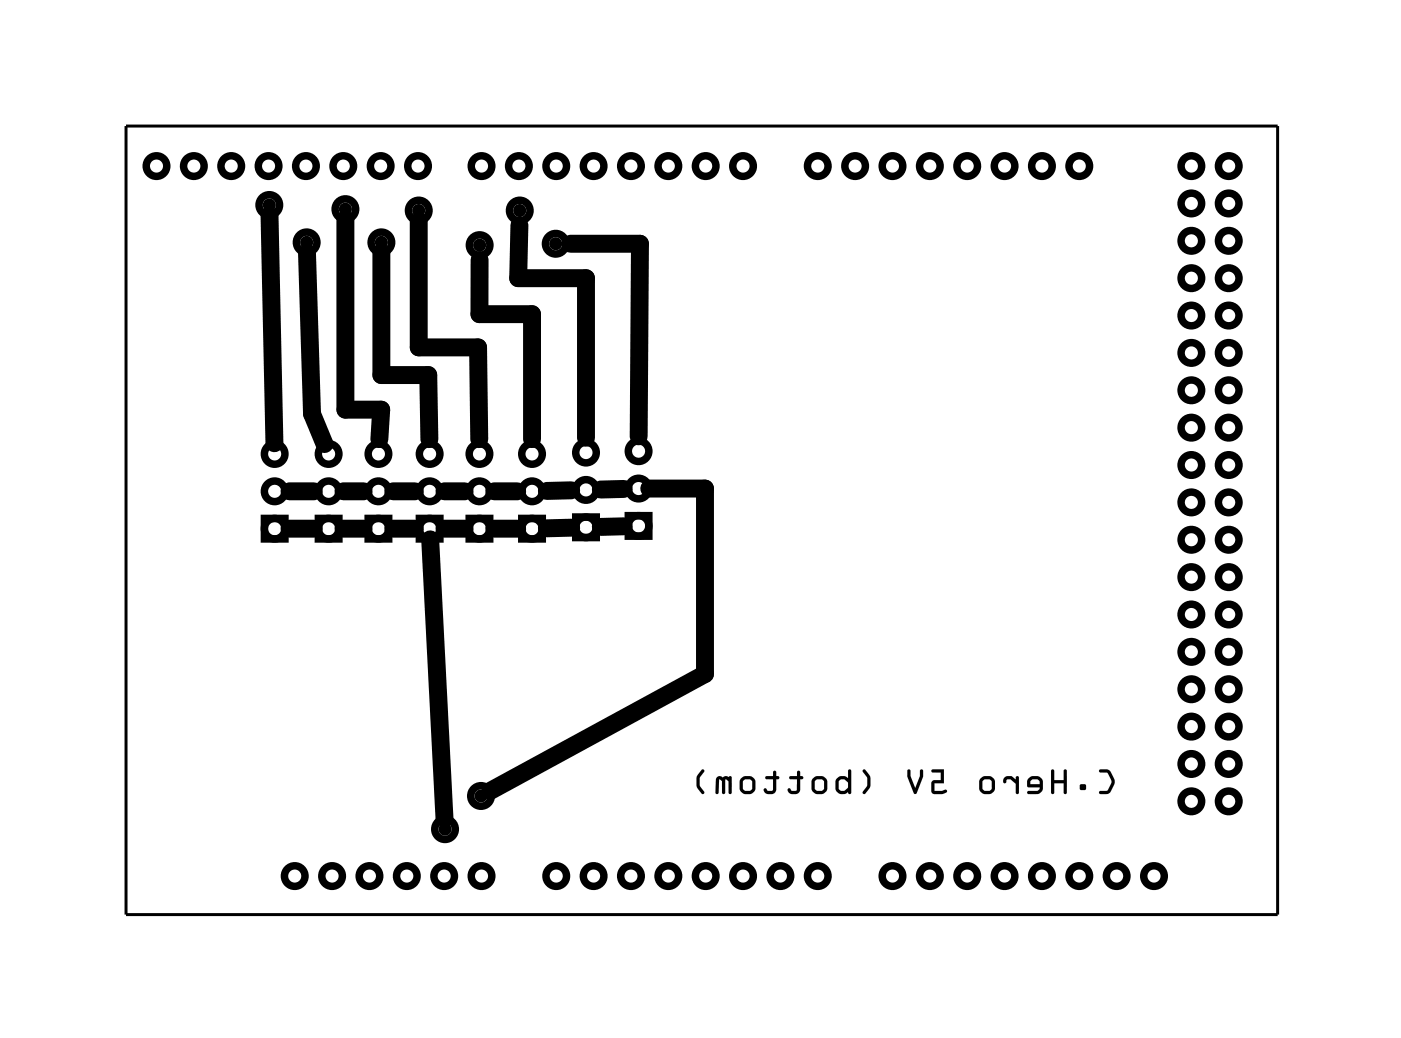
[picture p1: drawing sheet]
<svg xmlns="http://www.w3.org/2000/svg" width="95mm" height="71mm" viewBox="0 0 95 71" stroke-linecap="round" stroke-linejoin="round" font-family="sans-serif">
<path d="M8.6 8.6h78.3v53.6h-78.3z" fill="none" stroke="#000" stroke-width=".2"/>
<g fill="none" stroke="#000" stroke-width=".51">
<path d="M18 35.2h1.4v1.4h-1.4zM21.6 35.2h1.4v1.4h-1.4zM25 35.2h1.4v1.4h-1.4zM28.5 35.2h1.4v1.4h-1.4zM31.9 35.2h1.4v1.4h-1.4zM35.5 35.2h1.4v1.4h-1.4zM39.1 35.1h1.4v1.4h-1.4zM42.7 35h1.4v1.4h-1.4z"/>
<circle cx="10.6" cy="11.3" r=".7"/>
<circle cx="13.2" cy="11.3" r=".7"/>
<circle cx="15.7" cy="11.3" r=".7"/>
<circle cx="18.3" cy="11.3" r=".7"/>
<circle cx="18.3" cy="13.9" r=".7"/>
<circle cx="20.8" cy="11.3" r=".7"/>
<circle cx="20.8" cy="16.5" r=".7"/>
<circle cx="23.3" cy="11.3" r=".7"/>
<circle cx="23.5" cy="14.2" r=".7"/>
<circle cx="25.9" cy="11.3" r=".7"/>
<circle cx="25.9" cy="16.5" r=".7"/>
<circle cx="28.4" cy="11.3" r=".7"/>
<circle cx="28.5" cy="14.3" r=".7"/>
<circle cx="32.6" cy="16.7" r=".7"/>
<circle cx="32.7" cy="11.3" r=".7"/>
<circle cx="35.3" cy="11.3" r=".7"/>
<circle cx="35.3" cy="14.3" r=".7"/>
<circle cx="37.8" cy="16.6" r=".7"/>
<circle cx="37.8" cy="11.3" r=".7"/>
<circle cx="40.4" cy="11.3" r=".7"/>
<circle cx="42.9" cy="11.3" r=".7"/>
<circle cx="45.4" cy="11.3" r=".7"/>
<circle cx="48" cy="11.3" r=".7"/>
<circle cx="50.5" cy="11.3" r=".7"/>
<circle cx="55.6" cy="11.3" r=".7"/>
<circle cx="58.1" cy="11.3" r=".7"/>
<circle cx="60.7" cy="11.3" r=".7"/>
<circle cx="63.2" cy="11.3" r=".7"/>
<circle cx="65.8" cy="11.3" r=".7"/>
<circle cx="68.3" cy="11.3" r=".7"/>
<circle cx="70.8" cy="11.3" r=".7"/>
<circle cx="73.4" cy="11.3" r=".7"/>
<circle cx="81" cy="16.4" r=".7"/>
<circle cx="81" cy="18.9" r=".7"/>
<circle cx="81" cy="11.3" r=".7"/>
<circle cx="81" cy="13.8" r=".7"/>
<circle cx="83.5" cy="16.4" r=".7"/>
<circle cx="83.5" cy="18.9" r=".7"/>
<circle cx="83.5" cy="11.3" r=".7"/>
<circle cx="83.5" cy="13.8" r=".7"/>
<circle cx="18.7" cy="35.9" r=".7"/>
<circle cx="18.7" cy="30.9" r=".7"/>
<circle cx="18.7" cy="33.4" r=".7"/>
<circle cx="22.3" cy="35.9" r=".7"/>
<circle cx="22.3" cy="33.4" r=".7"/>
<circle cx="22.3" cy="30.9" r=".7"/>
<circle cx="25.7" cy="35.9" r=".7"/>
<circle cx="25.7" cy="33.4" r=".7"/>
<circle cx="25.7" cy="30.9" r=".7"/>
<circle cx="29.2" cy="35.9" r=".7"/>
<circle cx="29.2" cy="33.4" r=".7"/>
<circle cx="29.2" cy="30.9" r=".7"/>
<circle cx="32.6" cy="35.9" r=".7"/>
<circle cx="32.6" cy="30.9" r=".7"/>
<circle cx="32.6" cy="33.4" r=".7"/>
<circle cx="36.2" cy="35.9" r=".7"/>
<circle cx="36.2" cy="33.4" r=".7"/>
<circle cx="36.2" cy="30.9" r=".7"/>
<circle cx="39.8" cy="35.8" r=".7"/>
<circle cx="39.8" cy="33.3" r=".7"/>
<circle cx="39.8" cy="30.8" r=".7"/>
<circle cx="43.4" cy="35.7" r=".7"/>
<circle cx="43.4" cy="30.7" r=".7"/>
<circle cx="43.4" cy="33.2" r=".7"/>
<circle cx="81" cy="21.4" r=".7"/>
<circle cx="81" cy="36.7" r=".7"/>
<circle cx="81" cy="34.1" r=".7"/>
<circle cx="81" cy="39.2" r=".7"/>
<circle cx="81" cy="31.6" r=".7"/>
<circle cx="81" cy="24" r=".7"/>
<circle cx="81" cy="26.5" r=".7"/>
<circle cx="81" cy="29.1" r=".7"/>
<circle cx="83.5" cy="21.4" r=".7"/>
<circle cx="83.5" cy="39.2" r=".7"/>
<circle cx="83.5" cy="34.1" r=".7"/>
<circle cx="83.5" cy="36.7" r=".7"/>
<circle cx="83.5" cy="31.6" r=".7"/>
<circle cx="83.5" cy="24" r=".7"/>
<circle cx="83.5" cy="26.5" r=".7"/>
<circle cx="83.5" cy="29.1" r=".7"/>
<circle cx="20" cy="59.5" r=".7"/>
<circle cx="22.6" cy="59.5" r=".7"/>
<circle cx="25.1" cy="59.5" r=".7"/>
<circle cx="27.7" cy="59.5" r=".7"/>
<circle cx="30.2" cy="59.5" r=".7"/>
<circle cx="30.3" cy="56.4" r=".7"/>
<circle cx="32.7" cy="54.1" r=".7"/>
<circle cx="32.7" cy="59.5" r=".7"/>
<circle cx="37.8" cy="59.5" r=".7"/>
<circle cx="40.4" cy="59.5" r=".7"/>
<circle cx="42.9" cy="59.5" r=".7"/>
<circle cx="45.4" cy="59.5" r=".7"/>
<circle cx="48" cy="59.5" r=".7"/>
<circle cx="50.5" cy="59.5" r=".7"/>
<circle cx="53.1" cy="59.5" r=".7"/>
<circle cx="55.6" cy="59.5" r=".7"/>
<circle cx="60.7" cy="59.5" r=".7"/>
<circle cx="63.2" cy="59.5" r=".7"/>
<circle cx="65.8" cy="59.5" r=".7"/>
<circle cx="68.3" cy="59.5" r=".7"/>
<circle cx="70.8" cy="59.5" r=".7"/>
<circle cx="73.4" cy="59.5" r=".7"/>
<circle cx="75.9" cy="59.5" r=".7"/>
<circle cx="78.5" cy="59.5" r=".7"/>
<circle cx="81" cy="44.3" r=".7"/>
<circle cx="81" cy="46.8" r=".7"/>
<circle cx="81" cy="49.4" r=".7"/>
<circle cx="81" cy="41.8" r=".7"/>
<circle cx="81" cy="51.9" r=".7"/>
<circle cx="81" cy="54.5" r=".7"/>
<circle cx="83.5" cy="46.8" r=".7"/>
<circle cx="83.5" cy="44.3" r=".7"/>
<circle cx="83.5" cy="49.4" r=".7"/>
<circle cx="83.5" cy="41.8" r=".7"/>
<circle cx="83.5" cy="51.9" r=".7"/>
<circle cx="83.5" cy="54.5" r=".7"/>
</g>
<g fill="#000">
<circle cx="18.3" cy="13.9" r=".44"/>
<circle cx="20.8" cy="16.5" r=".44"/>
<circle cx="23.5" cy="14.2" r=".44"/>
<circle cx="25.9" cy="16.5" r=".44"/>
<circle cx="28.5" cy="14.3" r=".44"/>
<circle cx="32.6" cy="16.7" r=".44"/>
<circle cx="35.3" cy="14.3" r=".44"/>
<circle cx="37.8" cy="16.6" r=".44"/>
<circle cx="30.3" cy="56.4" r=".44"/>
<circle cx="32.7" cy="54.1" r=".44"/>
</g>
<g fill="#000">
<path d="M74.7 52.3a.7 .7 0 0 1 1 .6l.1 .1a1 1 0 0 1-.5 1h-.5l-.1-.1 .1-.1a.46 .46 0 0 0 .7-.4l.1-.3-.1-.2a.46 .46 0 0 0-.7-.4zM73.4 53.5a.25 .25 0 0 1 .5 0 .25 .25 0 0 1-.5 0zM71.5 52.3l.2 .1v.6h.6v-.6h.2v1.6l-.2-.1v-.7h-.6v.7l-.1 .1-.1-.1zM69.9 52.9a.6 .6 0 0 1 .8-.1 .6 .6 0 0 1 .2 .8 .46 .46 0 0 1-.5 .4h-.5l-.1-.1 .1-.1h.6l.2-.3h-.8a.42 .42 0 0 1 0-.6zM70.1 53.1l-.1 .2h.7v-.2l-.2-.1h-.3zM68.3 52.9l.2-.1a.49 .49 0 0 1 .6 .2v-.2h.1l.1 1.1-.1 .1-.1-.1v-.3a.57 .57 0 0 0-.6-.6h-.1a.13 .13 0 0 1-.1 .2 .13 .13 0 0 1-.1-.2zM66.7 52.9a.6 .6 0 0 1 .9 .3 .59 .59 0 0 1-.3 .8 .59 .59 0 0 1-.6-.2 .59 .59 0 0 1-.1-.6zM66.8 53.1v.5a.36 .36 0 0 0 .5 .1l.1-.1v-.5a.36 .36 0 0 0-.5-.1zM63.3 52.3h.9v.9h-.7v.6h.5a.17 .17 0 0 1 .2-.1 .17 .17 0 0 1 .2 .2l-.3 .1a.71 .71 0 0 1-.8-.1v-.4a.39 .39 0 0 1 .2-.5h.5v-.5h-.6zM61.7 52.3h.1l.1 .1a1.67 1.67 0 0 0 .3 1.2l.1-.2a1.69 1.69 0 0 0 .3-1l.1-.1 .1 .1a1.75 1.75 0 0 1-.4 1.2l-.2 .4-.1-.1-.1-.3a1.7 1.7 0 0 1-.3-1.2zM58.7 52.3a.97 .97 0 0 1 0 1.7l-.1-.2a.89 .89 0 0 0 .1-1.4zM56.9 52.9l.3-.1h.2l.3 .1v-.5l.1-.1 .1 1.6-.2 .1v-.2a.5 .5 0 0 1-.7 .1 .5 .5 0 0 1-.2-.5zM57.1 53.1l-.1 .5a.35 .35 0 0 0 .4 .2 .35 .35 0 0 0 .3-.3 .4 .4 0 0 0-.3-.5zM55.3 52.9a.6 .6 0 0 1 .9 .3 .59 .59 0 0 1-.3 .8 .59 .59 0 0 1-.6-.2 .59 .59 0 0 1-.1-.6zM55.4 53.1v.5a.36 .36 0 0 0 .5 .1l.1-.1v-.5a.36 .36 0 0 0-.5-.1zM53.7 52.8h.5v-.4h.1h.1v.4a.13 .13 0 0 1 .2 .1 .13 .13 0 0 1-.2 .1v.6a.43 .43 0 0 1-.4 .4 .43 .43 0 0 1-.4-.4h.1a.3 .3 0 0 0 .4 .1l.1-.7h-.5zM52.1 52.8h.5v-.4h.1h.1v.4a.13 .13 0 0 1 .2 .1 .13 .13 0 0 1-.2 .1v.6a.43 .43 0 0 1-.4 .4 .43 .43 0 0 1-.5-.4h.2a.3 .3 0 0 0 .4 .1l.1-.7h-.5zM50.4 52.9a.6 .6 0 0 1 1 .3 .59 .59 0 0 1-.4 .8 .59 .59 0 0 1-.6-.2 .59 .59 0 0 1-.1-.6zM50.5 53.1v.5a.36 .36 0 0 0 .5 .1l.1-.1v-.5a.36 .36 0 0 0-.4-.1zM48.8 52.8h.1l.2 .1 .2-.1h.4v1.2l-.2-.1v-.8l-.1-.1-.1 .9-.1 .1-.1-.1v-.8l-.2-.1v.9h-.2v-.9zM47.7 52.3h.1l.1 .1a.94 .94 0 0 0 0 1.4l-.1 .2a.63 .63 0 0 1-.4-.6 1.03 1.03 0 0 1 .3-1.1z"/>
<path d="M74.7 52.3h.6l.2 .1a.95 .95 0 0 1-.2 1.6h-.5l-.1-.1 .1-.1 .5-.1 .3-.5v-.2l-.3-.5h-.5zM74.7 52.3l.1 .2 .5 .1 .3 .5-.3 .6-.5 .1-.1 .1h.7l.3-.6v-.4l-.3-.6zM73.4 53.5a.23 .23 0 0 1 .4 0 .23 .23 0 0 1-.4 0zM73.4 53.5a.25 .25 0 0 0 .5 0 .25 .25 0 0 0-.5 0zM71.5 52.3l.2 .1v.6h.6v-.6l.1-.1 .1 .1v1.6l-.2-.1v-.7h-.6v.7l-.1 .1-.1-.1zM71.5 52.3v1.6l.1 .1 .1-.1v-.7h.6v.7l.2 .1v-1.6l-.1-.1-.1 .1v.6h-.6v-.6zM69.9 52.9l.3-.1h.3a.57 .57 0 0 1 .4 .8 .46 .46 0 0 1-.5 .4h-.5l-.1-.1 .1-.1h.6l.2-.3h-.8l-.1-.4zM69.9 52.9l-.1 .2 .1 .4h.8v.1l-.2 .2h-.6v.1l.6 .1 .3-.2 .1-.4-.1-.5-.2-.1h-.2h-.3zM70.1 53.1l-.1 .2h.7v-.2l-.2-.1h-.3zM70.1 53.1l.1-.1h.3l.2 .1v.2h-.7zM68.3 52.9l.1-.1h.4l.3 .2v-.2h.1v1.1h-.1v-.6l-.4-.3-.3 .1a.12 .12 0 0 1 0 .1 .12 .12 0 0 1-.2 0zM68.3 52.9l-.1 .3h.2l.1-.2h.2l.4 .3v.6h.1v-1.1h-.1v.2l-.3-.2h-.4zM66.7 52.9l.2-.1h.5a.6 .6 0 0 1 .2 .8v.2l-.2 .1-.5 .1a.58 .58 0 0 1-.3-.8zM66.7 52.9l-.1 .2v.5l.1 .2 .3 .2 .4-.1 .2-.2v-.6v-.2a.63 .63 0 0 0-.7-.1zM66.8 53.1v.6l.2 .1h.3l.1-.1v-.6l-.3-.1zM66.8 53.1l.3-.1 .3 .1v.6l-.1 .1h-.3l-.2-.1zM63.3 52.3h.9v.9h-.7v.6l.8-.1 .1 .1-.3 .2h-.6l-.2-.1v-.4a.39 .39 0 0 1 .2-.5h.5v-.5h-.6zM63.3 52.3l.1 .2h.6v.5a.5 .5 0 0 0-.7 .2v.6l.1 .1 .7 .1 .3-.2a.18 .18 0 0 0-.2-.1 .18 .18 0 0 0-.1 .1h-.6v-.6h.7v-.9zM61.7 52.3l.2 .1v.3l.3 .9 .3-.8v-.4l.1-.1 .2 .1v.4l-.6 1.2-.1-.1-.4-1.1zM61.7 52.3v.5l.4 1.1 .1 .1 .6-1.2v-.4l-.1-.1-.1 .1-.1 .4-.3 .8-.3-.9v-.3zM58.7 52.3h.1l.4 .5a.89 .89 0 0 1-.5 1.2l-.1-.2 .2-.2a.83 .83 0 0 0 0-1l-.2-.2zM58.7 52.3v.2l.3 .4-.1 .5-.3 .5 .1 .1 .5-.5v-.6l-.4-.6zM56.9 52.9l.3-.1h.2l.3 .1v-.5l.1-.1 .1 1.6-.1 .1-.1-.2a.51 .51 0 0 1-.7 .1 .57 .57 0 0 1-.2-.7zM56.9 52.9l-.1 .5 .1 .4 .3 .2h.3l.2-.2v.2l.1-.1v-1.6l-.1 .1v.5l-.3-.1h-.2zM57 53.1v.5l.1 .1 .3 .1 .2-.2 .1-.4-.3-.2h-.2zM57.1 53.1l.3-.1 .2 .2v.3l-.2 .3h-.2l-.2-.2zM55.3 52.9l.2-.1h.5a.6 .6 0 0 1 .2 .8v.2l-.2 .1-.5 .1a.58 .58 0 0 1-.3-.8zM55.3 52.9l-.1 .2v.5l.1 .2 .3 .2 .4-.1 .2-.2v-.6v-.2a.63 .63 0 0 0-.7-.1zM55.4 53.1v.6l.2 .1h.3l.1-.1v-.6l-.3-.1zM55.4 53.1l.3-.1 .3 .1v.6l-.1 .1h-.3l-.2-.1zM53.7 52.8h.5v-.3l.1-.1 .1 .1v.3h.1a.13 .13 0 0 1 .1 .1 .13 .13 0 0 1-.2 .1v.6a.34 .34 0 0 1-.4 .4l-.3-.1-.2-.2 .1-.1 .2 .2 .4-.1v-.7h-.5zM53.7 52.8v.1v.1h.5v.7l-.1 .1h-.3l-.2-.2-.1 .1a.42 .42 0 0 0 .6 .3l.3-.2v-.8l.2-.1v-.1h-.2v-.3l-.1-.1-.1 .1v.3zM52.1 52.8h.5v-.3l.1-.1 .1 .1v.3h.1a.13 .13 0 0 1 0 .1 .13 .13 0 0 1-.1 .1v.6a.34 .34 0 0 1-.4 .4l-.4-.1-.1-.2 .1-.1 .2 .2 .3-.1 .1-.7h-.5zM52.1 52.8l-.1 .1 .1 .1h.5v.7l-.1 .1h-.3l-.2-.2-.1 .1a.42 .42 0 0 0 .6 .3l.2-.2 .1-.8 .2-.1v-.1h-.2v-.3l-.1-.1-.1 .1v.3zM50.4 52.9l.2-.1h.6a.6 .6 0 0 1 .2 .8l-.1 .2-.2 .1-.5 .1a.58 .58 0 0 1-.3-.8zM50.4 52.9l-.1 .2v.5l.1 .2 .3 .2 .4-.1 .2-.2 .1-.6-.1-.2a.63 .63 0 0 0-.7-.1zM50.5 53.1v.6l.2 .1h.3l.1-.1v-.6l-.3-.1zM50.5 53.1l.3-.1 .3 .1v.6l-.1 .1h-.3l-.2-.1zM48.8 52.8h.1l.2 .1 .2-.1h.4v1.2l-.2-.1v-.8l-.1-.1-.1 .9-.1 .1-.1-.1v-.8l-.2-.1v.9h-.2v-.9zM48.8 52.8l-.1 .2v.9h.2v-.9l.2 .1v.8l.1 .1 .1-.1 .1-.9 .1 .1v.8l.2 .1v-1.2h-.4l-.2 .1-.2-.1zM47.7 52.3h.1l.1 .1-.3 .5v.5l.3 .5-.1 .1-.4-.4-.1-.2 .1-.6zM47.7 52.3l-.3 .5v.6l.3 .5 .1 .1 .1-.2-.3-.4a.67 .67 0 0 1 .1-.7l.2-.3-.1-.1z"/>
</g>
<g fill="none" stroke="#000" stroke-width="1.2">
<path d="M18.3 14.7l.4 15.4M20.9 17.2l.3 10.9 .9 2.1M23.5 14.9v12.9h2.4l-.1 2M25.9 17.2v8.3h3.2l.1 4.3M28.5 15v8.6h4l.1 6.2M32.6 17.7v3.7h3.6v8.4M35.3 15.3l-.1 3.6h4.6v10.9M38.8 16.6h4.7l-.1 13.1M19.7 33.4h1.6M19.7 35.9h1.6M23.4 33.4h1.3M23.4 35.9h1.3"/>
<path d="M26.7 33.4h1.5M26.7 35.9h1.5M29.2 36.7l1 18.9M30.2 33.4h1.4M30.2 35.9h1.4M33.6 33.4h1.6M33.6 35.9h1.6M38.8 33.3l-1.6 .1M38.8 35.9h-1.6M42.4 33.2l-1.6 .1M42.4 35.8h-1.6M44.1 33.2h3.8v12.6l-14.6 8"/>
</g>
</svg>
